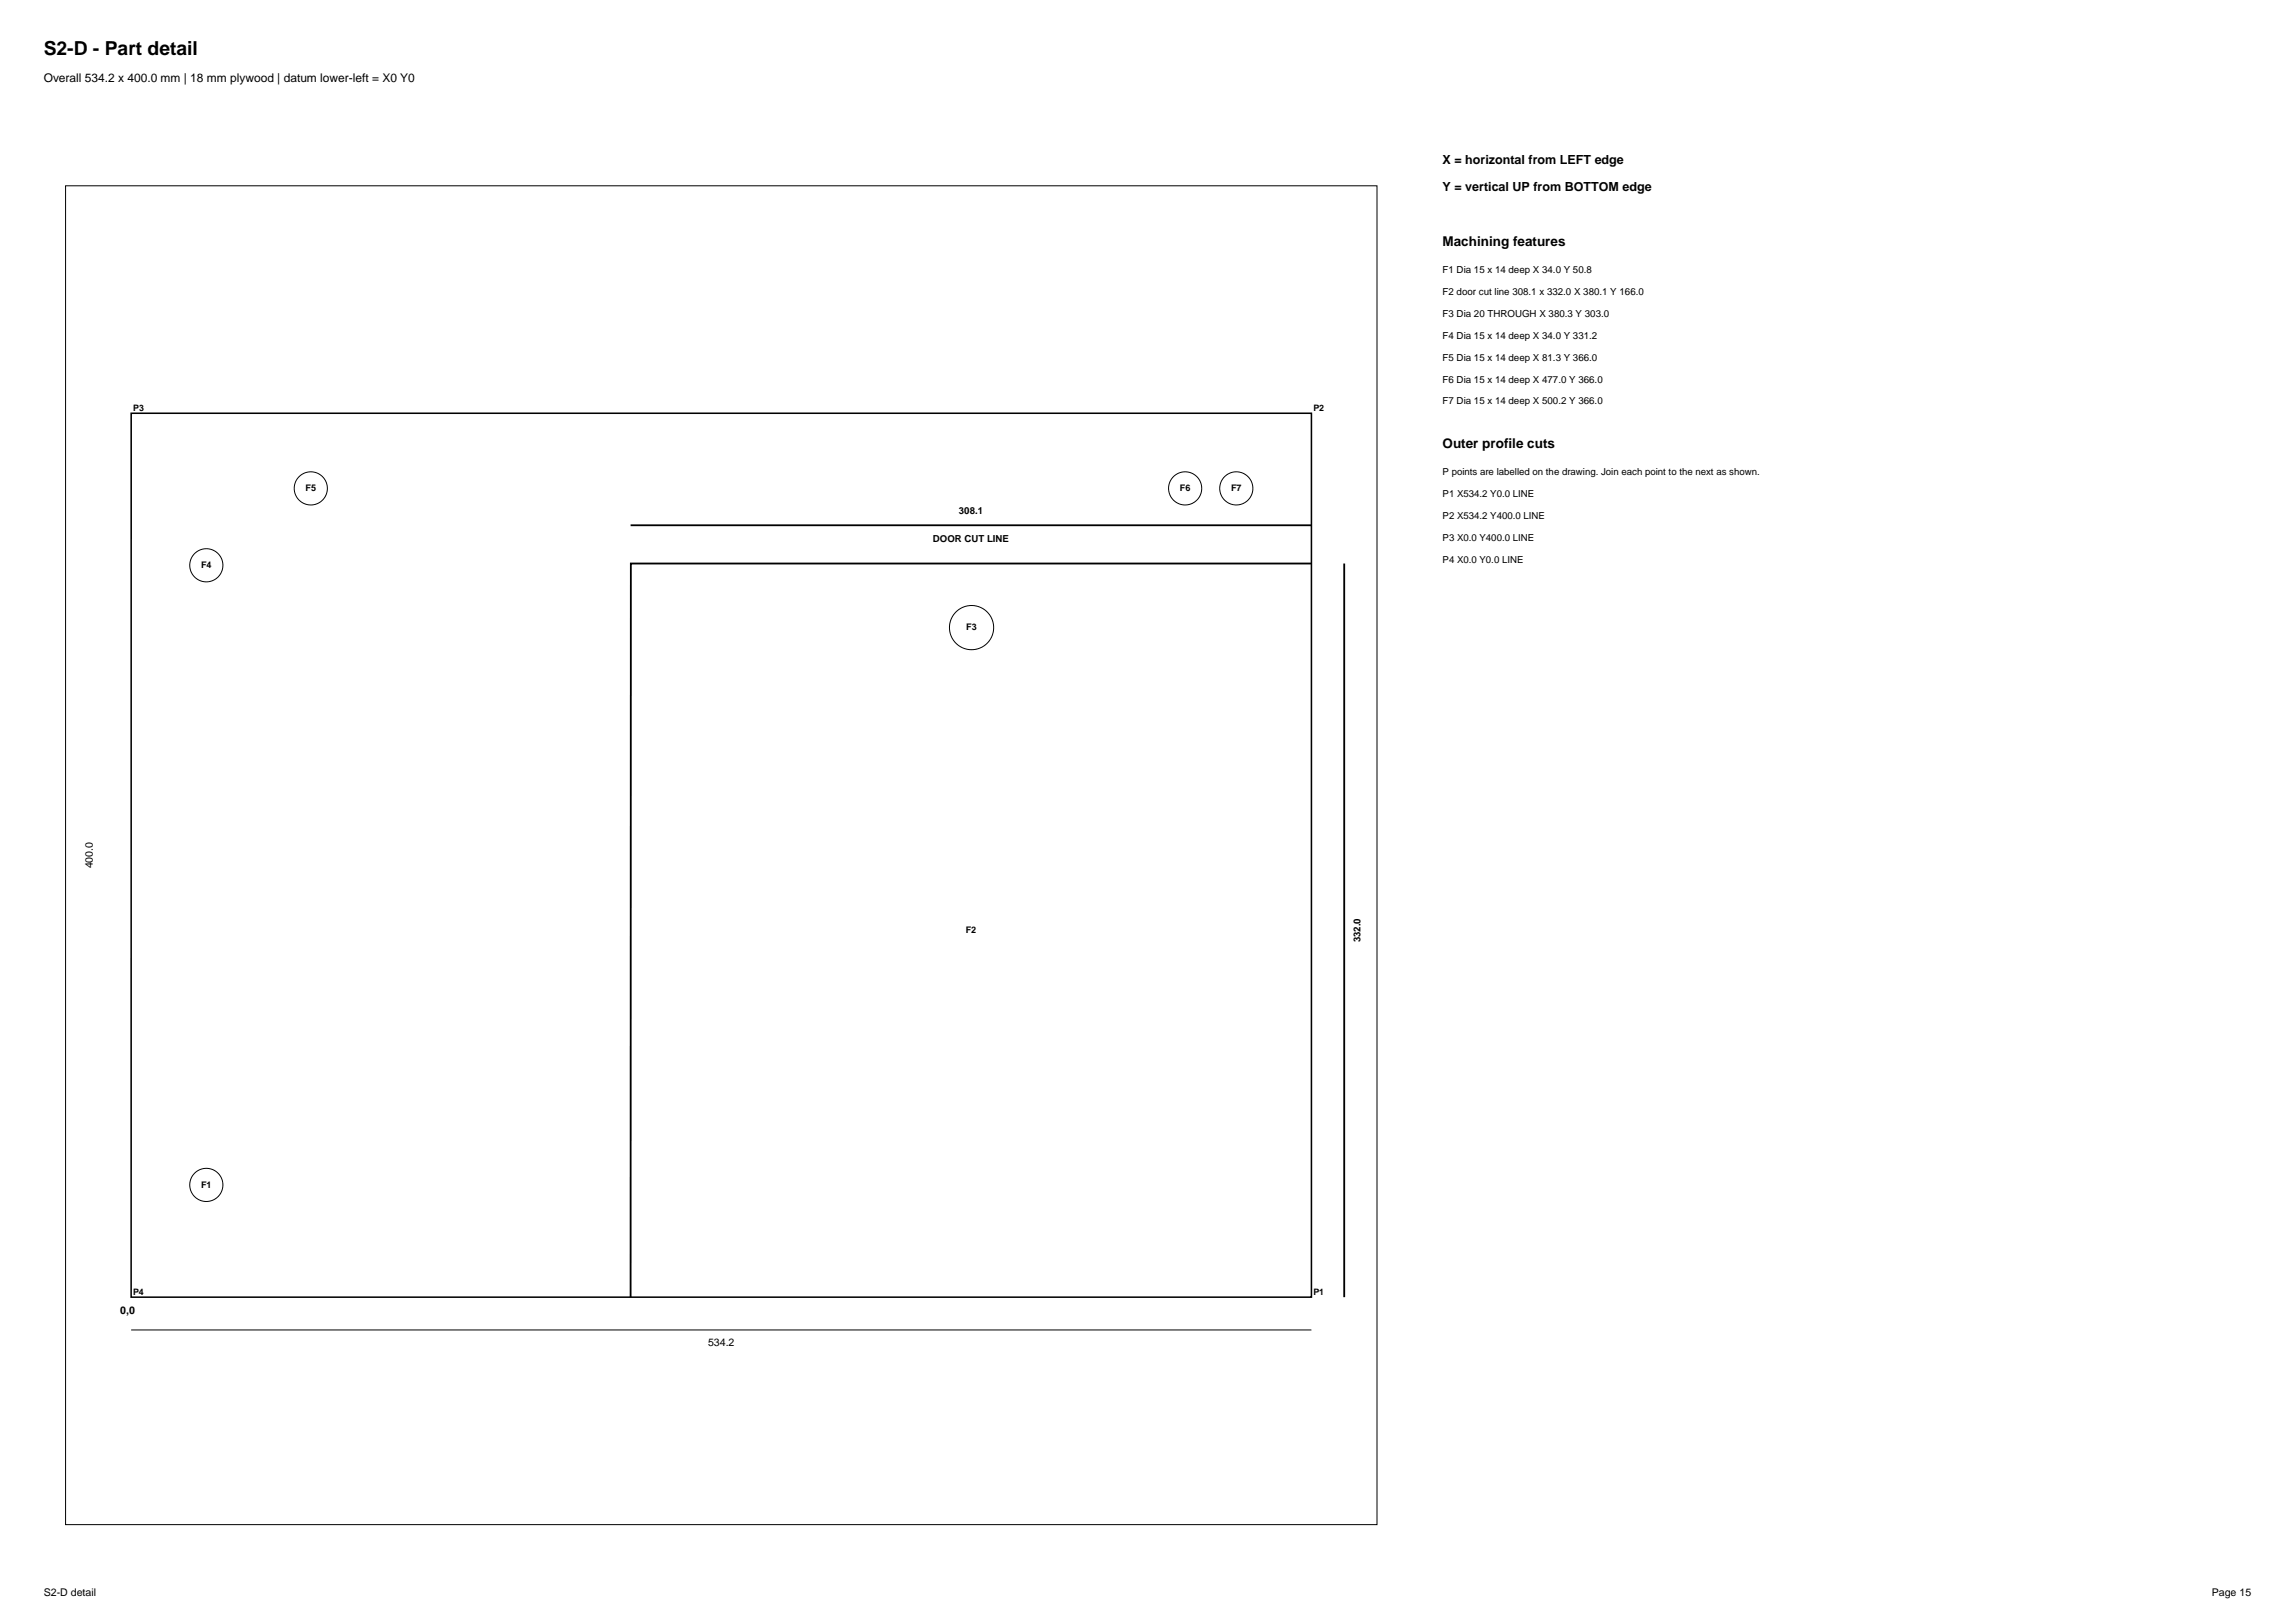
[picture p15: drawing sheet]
<svg xmlns="http://www.w3.org/2000/svg" width="420mm" height="297mm" viewBox="0 0 420 297" stroke-linecap="round" stroke-linejoin="round" font-family="sans-serif">
<defs><g id="words">
<text font-size="3.5" x="8" y="10">S2-D - Part detail</text>
<g font-size="2.5">
<text x="264" y="45">Machining features</text>
<text x="264" y="82">Outer profile cuts</text>
</g>
<g font-size="2.3">
<text x="264" y="30">X = horizontal from LEFT edge</text>
<text x="264" y="35">Y = vertical UP from BOTTOM edge</text>
</g>
<text font-size="2.2" x="8" y="15">Overall 534.2 x 400.0 mm | 18 mm plywood | datum lower-left = X0 Y0</text>
<g font-size="1.9">
<text x="17" y="158.9" transform="rotate(-90 17 158.9)">400.0</text>
<text x="22" y="240.4">0,0</text>
<text x="129.6" y="246.4">534.2</text>
<text x="8" y="292">S2-D detail</text>
<text x="404.8" y="292">Page 15</text>
</g>
<g font-size="1.8">
<text x="264" y="50">F1 Dia 15 x 14 deep X 34.0 Y 50.8</text>
<text x="264" y="54">F2 door cut line 308.1 x 332.0 X 380.1 Y 166.0</text>
<text x="264" y="58">F3 Dia 20 THROUGH X 380.3 Y 303.0</text>
<text x="264" y="62">F4 Dia 15 x 14 deep X 34.0 Y 331.2</text>
<text x="264" y="66">F5 Dia 15 x 14 deep X 81.3 Y 366.0</text>
<text x="264" y="70">F6 Dia 15 x 14 deep X 477.0 Y 366.0</text>
<text x="264" y="74">F7 Dia 15 x 14 deep X 500.2 Y 366.0</text>
<text x="264" y="87">P points are labelled on the drawing. Join each point to the next as shown.</text>
<text x="175.5" y="94.1">308.1</text>
<text x="264" y="91">P1 X534.2 Y0.0 LINE</text>
<text x="264" y="95">P2 X534.2 Y400.0 LINE</text>
<text x="170.7" y="99.1">DOOR CUT LINE</text>
<text x="264" y="99">P3 X0.0 Y400.0 LINE</text>
<text x="264" y="103">P4 X0.0 Y0.0 LINE</text>
<text x="249" y="172.5" transform="rotate(-90 249 172.5)">332.0</text>
</g>
<g font-size="1.7">
<text x="55.9" y="89.9">F5</text>
<text x="215.9" y="89.9">F6</text>
<text x="225.3" y="89.9">F7</text>
<text x="36.8" y="103.9">F4</text>
<text x="176.8" y="115.3">F3</text>
<text x="176.7" y="170.7">F2</text>
<text x="36.8" y="217.3">F1</text>
</g>
<g font-size="1.6">
<text x="24.4" y="75.3">P3</text>
<text x="240.4" y="75.3">P2</text>
<text x="24.4" y="237">P4</text>
<text x="240.4" y="237">P1</text>
</g>
</g></defs>
<g fill="none" stroke="#000" stroke-width=".18">
<path d="M12 34h240v245h-240zM24 243.4h216"/>
<circle cx="56.9" cy="89.4" r="3"/>
<circle cx="216.9" cy="89.4" r="3"/>
<circle cx="226.3" cy="89.4" r="3"/>
<circle cx="37.8" cy="103.4" r="3"/>
<circle cx="177.8" cy="114.8" r="4"/>
<circle cx="37.8" cy="216.8" r="3"/>
</g>
<path d="M24 75.6h216v161.8h-216z" fill="none" stroke="#000" stroke-width=".28"/>
<path d="M115.4 96.1h124.6M240 103.1h-124.5l-.1 134.3M246 103.1v134.3" fill="none" stroke="#000" stroke-width=".34"/>
<use href="#words"/>
</svg>
